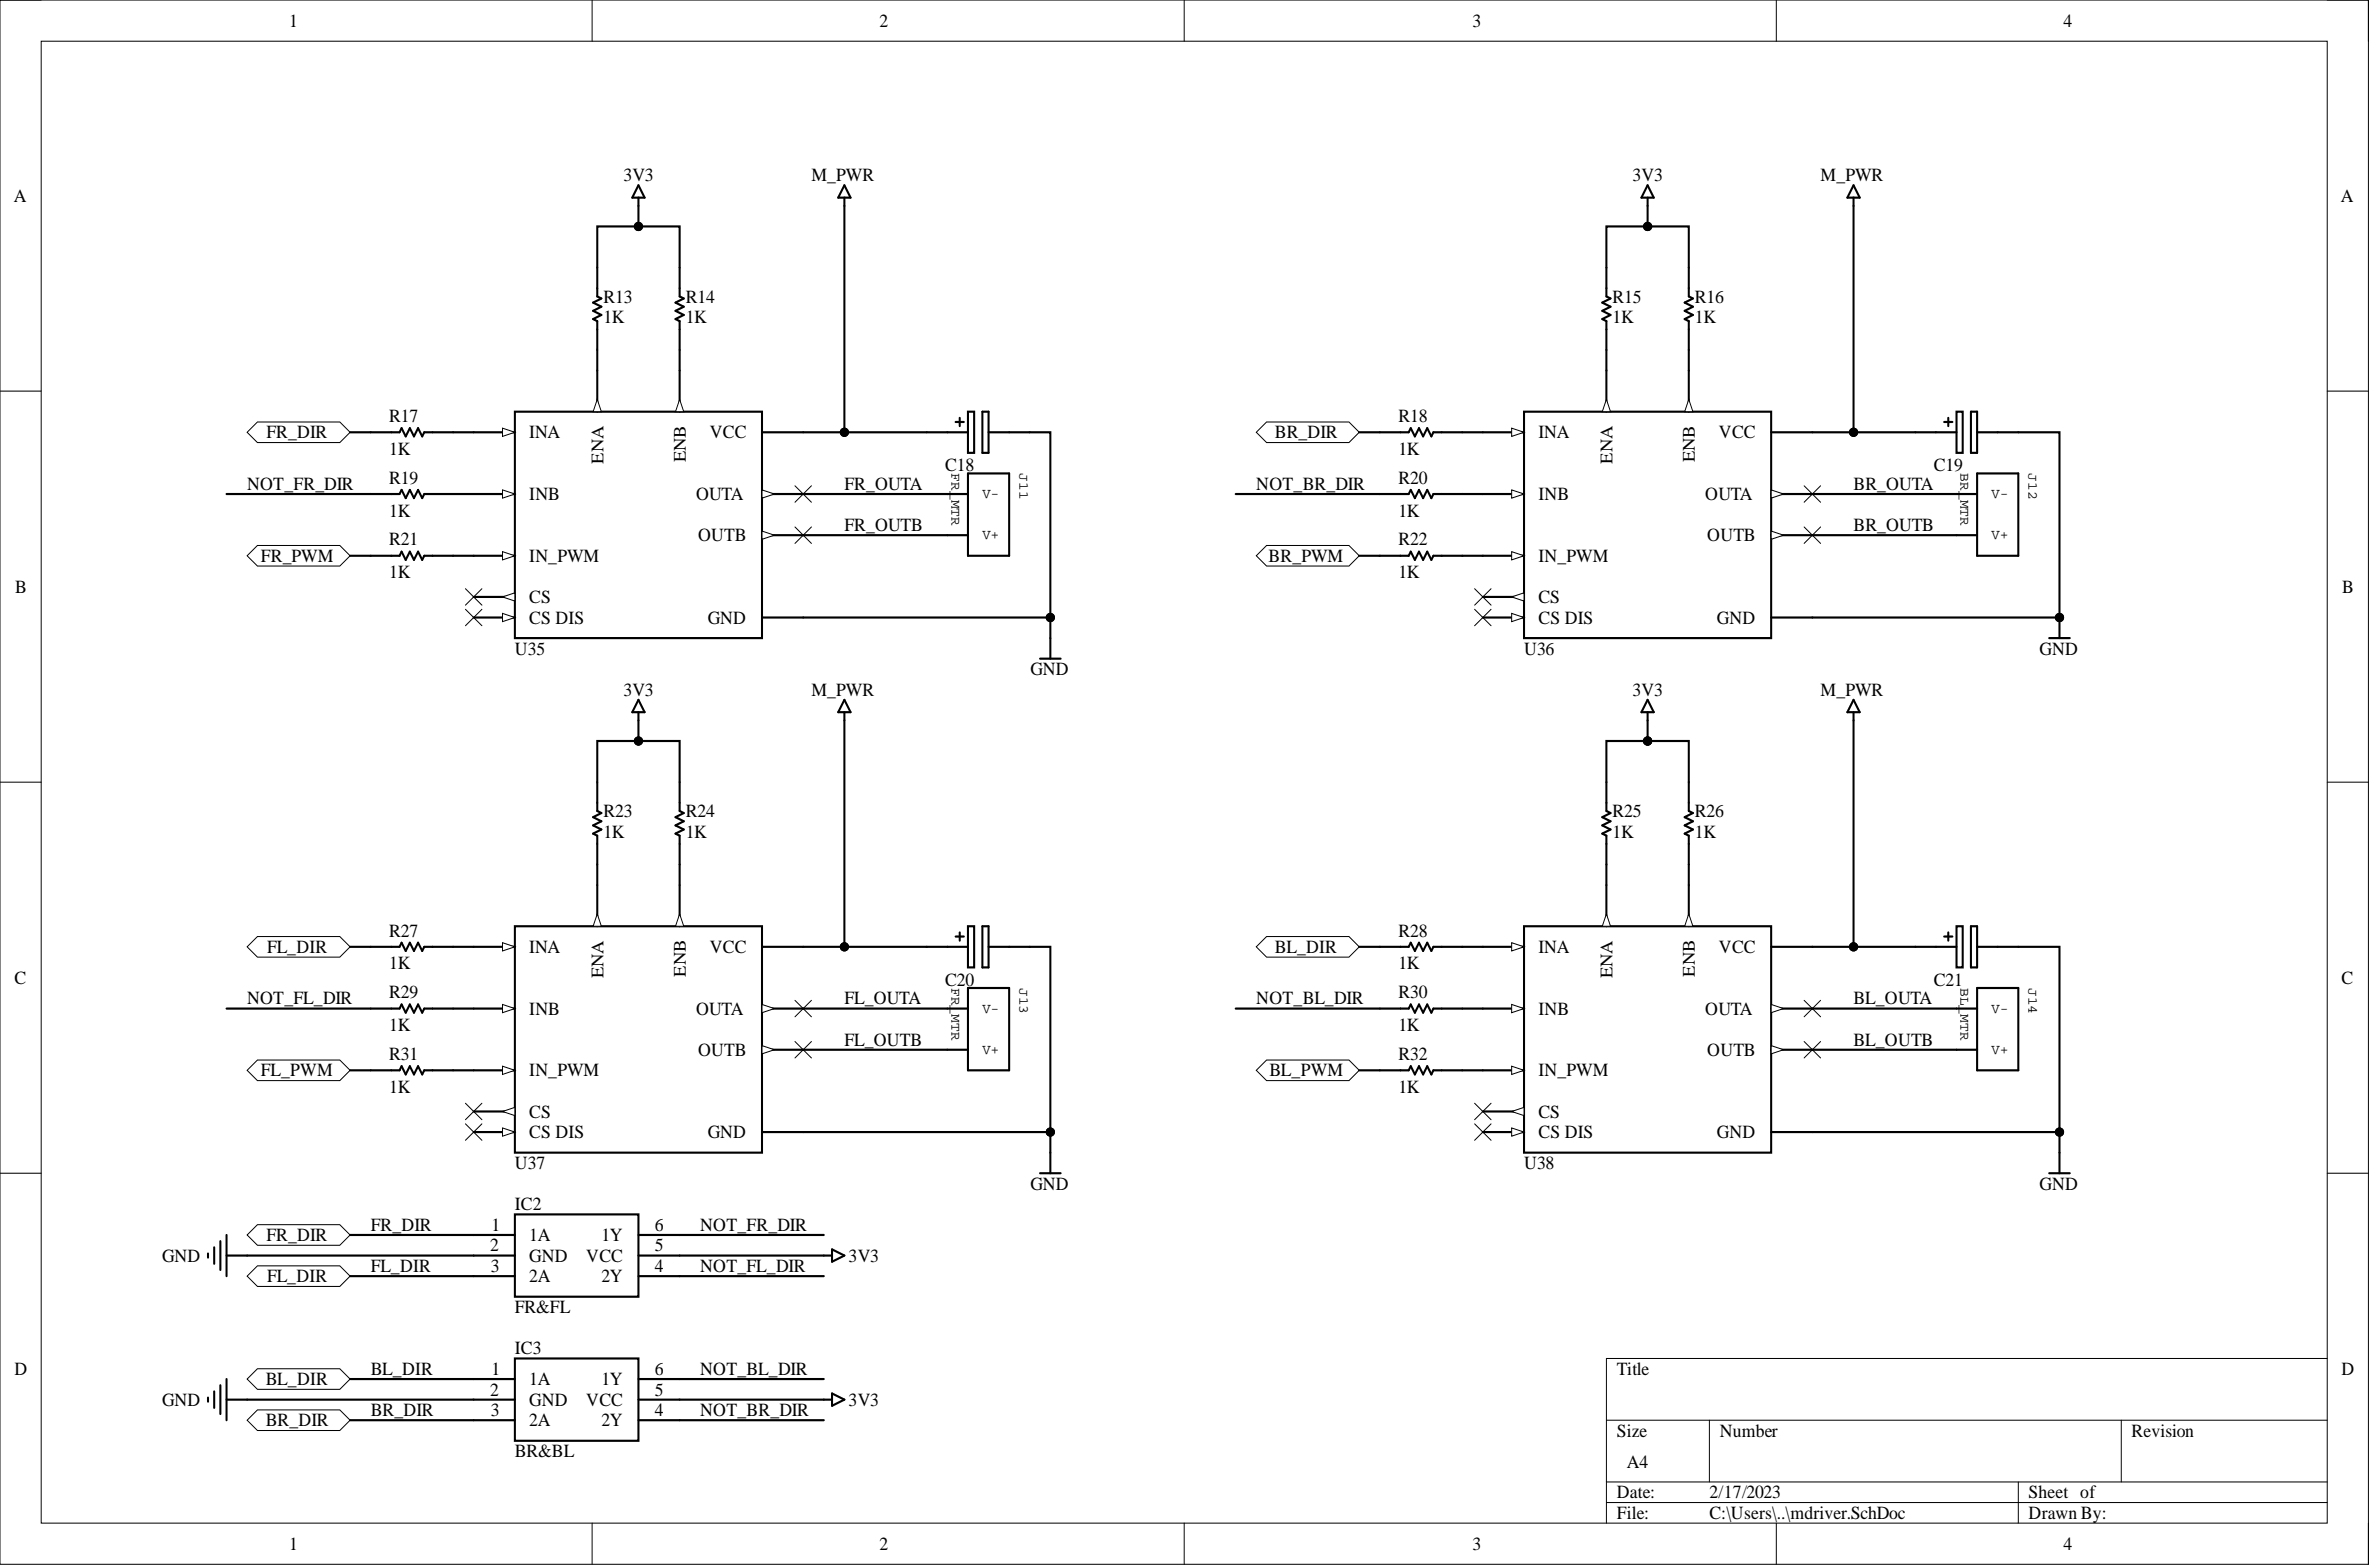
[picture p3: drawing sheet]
<svg xmlns="http://www.w3.org/2000/svg" width="292mm" height="193mm" viewBox="0 0 292 193" stroke-linecap="round" stroke-linejoin="round" font-family="sans-serif">
<defs><g id="words">
<g font-size="2.3">
<text x="35.6" y="3.3">1</text>
<text x="108.3" y="3.3">2</text>
<text x="181.4" y="3.3">3</text>
<text x="254.2" y="3.3">4</text>
<text x="76.8" y="22.3">3V3</text>
<text x="100" y="22.3">M_PWR</text>
<text x="201.1" y="22.3">3V3</text>
<text x="224.3" y="22.3">M_PWR</text>
<text x="1.7" y="24.8">A</text>
<text x="288.4" y="24.8">A</text>
<text x="74.3" y="37.3">R13</text>
<text x="74.3" y="39.8">1K</text>
<text x="84.5" y="37.3">R14</text>
<text x="84.5" y="39.8">1K</text>
<text x="198.7" y="37.3">R15</text>
<text x="198.7" y="39.8">1K</text>
<text x="208.8" y="37.3">R16</text>
<text x="208.8" y="39.8">1K</text>
<text x="32.8" y="54">FR_DIR</text>
<text x="48" y="52">R17</text>
<text x="65.2" y="54">INA</text>
<text x="87.4" y="54">VCC</text>
<text x="157.1" y="54">BR_DIR</text>
<text x="172.3" y="52">R18</text>
<text x="189.5" y="54">INA</text>
<text x="211.8" y="54">VCC</text>
<text x="48" y="56">1K</text>
<text x="48" y="59.6">R19</text>
<text x="116.5" y="58">C18</text>
<text x="172.3" y="56">1K</text>
<text x="172.3" y="59.6">R20</text>
<text x="238.2" y="58">C19</text>
<text x="30.4" y="60.3">NOT_FR_DIR</text>
<text x="48" y="63.6">1K</text>
<text x="65.2" y="61.6">INB</text>
<text x="85.8" y="61.6">OUTA</text>
<text x="104" y="60.3">FR_OUTA</text>
<text x="104" y="65.4">FR_OUTB</text>
<text x="154.8" y="60.3">NOT_BR_DIR</text>
<text x="172.3" y="63.6">1K</text>
<text x="189.5" y="61.6">INB</text>
<text x="210.1" y="61.6">OUTA</text>
<text x="228.4" y="60.3">BR_OUTA</text>
<text x="228.4" y="65.4">BR_OUTB</text>
<text x="32.1" y="69.2">FR_PWM</text>
<text x="48" y="67.2">R21</text>
<text x="48" y="71.2">1K</text>
<text x="65.2" y="69.2">IN_PWM</text>
<text x="86" y="66.7">OUTB</text>
<text x="156.3" y="69.2">BR_PWM</text>
<text x="172.3" y="67.2">R22</text>
<text x="172.3" y="71.2">1K</text>
<text x="189.5" y="69.2">IN_PWM</text>
<text x="210.3" y="66.7">OUTB</text>
<text x="1.9" y="73">B</text>
<text x="65.2" y="74.3">CS</text>
<text x="65.2" y="76.8">CS DIS</text>
<text x="87.2" y="76.8">GND</text>
<text x="189.5" y="74.3">CS</text>
<text x="189.5" y="76.8">CS DIS</text>
<text x="211.5" y="76.8">GND</text>
<text x="288.6" y="73">B</text>
<text x="63.4" y="80.6">U35</text>
<text x="126.9" y="83.1">GND</text>
<text x="187.8" y="80.6">U36</text>
<text x="251.3" y="80.6">GND</text>
<text x="76.8" y="85.7">3V3</text>
<text x="100" y="85.7">M_PWR</text>
<text x="201.1" y="85.7">3V3</text>
<text x="224.3" y="85.7">M_PWR</text>
<text x="74.3" y="100.6">R23</text>
<text x="84.5" y="100.6">R24</text>
<text x="198.7" y="100.6">R25</text>
<text x="208.8" y="100.6">R26</text>
<text x="74.3" y="103.2">1K</text>
<text x="84.5" y="103.2">1K</text>
<text x="198.7" y="103.2">1K</text>
<text x="208.8" y="103.2">1K</text>
<text x="32.9" y="117.4">FL_DIR</text>
<text x="48" y="115.3">R27</text>
<text x="48" y="119.4">1K</text>
<text x="65.2" y="117.4">INA</text>
<text x="87.4" y="117.4">VCC</text>
<text x="157.1" y="117.4">BL_DIR</text>
<text x="172.3" y="115.3">R28</text>
<text x="172.3" y="119.4">1K</text>
<text x="189.5" y="117.4">INA</text>
<text x="211.8" y="117.4">VCC</text>
<text x="1.8" y="121.2">C</text>
<text x="30.4" y="123.7">NOT_FL_DIR</text>
<text x="48" y="122.9">R29</text>
<text x="65.2" y="125">INB</text>
<text x="85.8" y="125">OUTA</text>
<text x="104" y="123.7">FL_OUTA</text>
<text x="116.5" y="121.4">C20</text>
<text x="154.8" y="123.7">NOT_BL_DIR</text>
<text x="172.3" y="122.9">R30</text>
<text x="189.5" y="125">INB</text>
<text x="210.1" y="125">OUTA</text>
<text x="228.4" y="123.7">BL_OUTA</text>
<text x="238.2" y="121.4">C21</text>
<text x="288.5" y="121.2">C</text>
<text x="48" y="127">1K</text>
<text x="48" y="130.5">R31</text>
<text x="86" y="130">OUTB</text>
<text x="104" y="128.8">FL_OUTB</text>
<text x="172.3" y="127">1K</text>
<text x="172.3" y="130.5">R32</text>
<text x="210.3" y="130">OUTB</text>
<text x="228.4" y="128.8">BL_OUTB</text>
<text x="32.1" y="132.6">FL_PWM</text>
<text x="48" y="134.6">1K</text>
<text x="65.2" y="132.6">IN_PWM</text>
<text x="65.2" y="137.6">CS</text>
<text x="156.4" y="132.6">BL_PWM</text>
<text x="172.3" y="134.6">1K</text>
<text x="189.5" y="132.6">IN_PWM</text>
<text x="189.5" y="137.6">CS</text>
<text x="63.4" y="144">U37</text>
<text x="65.2" y="140.2">CS DIS</text>
<text x="87.2" y="140.2">GND</text>
<text x="187.8" y="144">U38</text>
<text x="189.5" y="140.2">CS DIS</text>
<text x="211.5" y="140.2">GND</text>
<text x="63.4" y="149">IC2</text>
<text x="126.9" y="146.5">GND</text>
<text x="251.3" y="146.5">GND</text>
<text x="20" y="155.4">GND</text>
<text x="32.8" y="152.8">FR_DIR</text>
<text x="45.7" y="151.6">FR_DIR</text>
<text x="60.4" y="154.1">2</text>
<text x="60.6" y="151.6">1</text>
<text x="65.2" y="152.8">1A</text>
<text x="65.2" y="155.4">GND</text>
<text x="72.2" y="155.4">VCC</text>
<text x="74.1" y="152.8">1Y</text>
<text x="80.7" y="154.1">5</text>
<text x="80.7" y="151.6">6</text>
<text x="86.3" y="151.6">NOT_FR_DIR</text>
<text x="104.5" y="155.4">3V3</text>
<text x="32.9" y="157.9">FL_DIR</text>
<text x="45.7" y="156.6">FL_DIR</text>
<text x="60.5" y="156.6">3</text>
<text x="63.4" y="161.7">FR&amp;FL</text>
<text x="65.2" y="157.9">2A</text>
<text x="74.1" y="157.9">2Y</text>
<text x="80.7" y="156.6">4</text>
<text x="86.3" y="156.6">NOT_FL_DIR</text>
<text x="63.4" y="166.8">IC3</text>
<text x="1.8" y="169.3">D</text>
<text x="20" y="173.1">GND</text>
<text x="32.7" y="170.6">BL_DIR</text>
<text x="45.7" y="169.3">BL_DIR</text>
<text x="60.4" y="171.9">2</text>
<text x="60.6" y="169.3">1</text>
<text x="65.2" y="170.6">1A</text>
<text x="65.2" y="173.1">GND</text>
<text x="72.2" y="173.1">VCC</text>
<text x="74.1" y="170.6">1Y</text>
<text x="80.7" y="171.9">5</text>
<text x="80.7" y="169.3">6</text>
<text x="86.3" y="169.3">NOT_BL_DIR</text>
<text x="104.5" y="173.1">3V3</text>
<text x="199.2" y="169.3">Title</text>
<text x="288.5" y="169.3">D</text>
<text x="32.7" y="175.7">BR_DIR</text>
<text x="45.7" y="174.4">BR_DIR</text>
<text x="60.5" y="174.4">3</text>
<text x="63.4" y="179.5">BR&amp;BL</text>
<text x="65.2" y="175.7">2A</text>
<text x="74.1" y="175.7">2Y</text>
<text x="80.7" y="174.4">4</text>
<text x="86.3" y="174.4">NOT_BR_DIR</text>
<text x="199.2" y="176.9">Size</text>
<text x="211.9" y="176.9">Number</text>
<text x="262.6" y="176.9">Revision</text>
<text x="199.2" y="184.5">Date:</text>
<text x="200.4" y="180.7">A4</text>
<text x="210.6" y="184.5">2/17/2023</text>
<text x="249.9" y="184.5">Sheet of</text>
<text x="35.6" y="190.9">1</text>
<text x="108.3" y="190.9">2</text>
<text x="181.4" y="190.9">3</text>
<text x="199.2" y="187.1">File:</text>
<text x="210.6" y="187.1">C:\Users\..\mdriver.SchDoc</text>
<text x="249.9" y="187.1">Drawn By:</text>
<text x="254.2" y="190.9">4</text>
</g>
<g font-size="2.2">
<text x="74.3" y="57.1" transform="rotate(-90 74.3 57.1)">ENA</text>
<text x="84.5" y="57" transform="rotate(-90 84.5 57)">ENB</text>
<text x="198.7" y="57.1" transform="rotate(-90 198.7 57.1)">ENA</text>
<text x="208.8" y="57" transform="rotate(-90 208.8 57)">ENB</text>
<text x="74.3" y="120.5" transform="rotate(-90 74.3 120.5)">ENA</text>
<text x="84.5" y="120.3" transform="rotate(-90 84.5 120.3)">ENB</text>
<text x="198.7" y="120.5" transform="rotate(-90 198.7 120.5)">ENA</text>
<text x="208.8" y="120.3" transform="rotate(-90 208.8 120.3)">ENB</text>
</g>
<g font-size="1.8">
<text x="121" y="61.3">V-</text>
<text x="245.4" y="61.3">V-</text>
<text x="121" y="66.4">V+</text>
<text x="245.4" y="66.4">V+</text>
<text x="121" y="124.7">V-</text>
<text x="245.4" y="124.7">V-</text>
<text x="121" y="129.8">V+</text>
<text x="245.4" y="129.8">V+</text>
</g>
<g font-size="1.7">
<text x="117.2" y="58.3" transform="rotate(90 117.2 58.3)">FR_MTR</text>
<text x="125.6" y="58.3" transform="rotate(90 125.6 58.3)">J11</text>
<text x="241.5" y="58.3" transform="rotate(90 241.5 58.3)">BR_MTR</text>
<text x="249.9" y="58.3" transform="rotate(90 249.9 58.3)">J12</text>
<text x="117.2" y="121.7" transform="rotate(90 117.2 121.7)">FR_MTR</text>
<text x="125.6" y="121.7" transform="rotate(90 125.6 121.7)">J13</text>
<text x="241.5" y="121.7" transform="rotate(90 241.5 121.7)">BL_MTR</text>
<text x="249.9" y="121.7" transform="rotate(90 249.9 121.7)">J14</text>
</g>
</g></defs>
<g fill="none" stroke="#000" stroke-width=".12">
<path d="M0 0h291.8v192.6h-291.8zM0 0h5.1M5.1 5.1h281.6v182.5h-281.6zM72.9 0v5.1M145.9 0v5.1M218.8 0v5.1M286.7 0h5.1v5.1M0 48.2h5.1M97.9 59.8l2.1 2.1M100 59.8l-2.1 2.1M222.3 59.8l2 2.1M224.3 59.8l-2 2.1"/>
<path d="M286.7 48.2h5.1M57.3 72.5l2.1 2M57.3 75l2.1 2.1M59.4 72.5l-2.1 2M59.4 75l-2.1 2.1M97.9 64.9l2.1 2M100 64.9l-2.1 2M181.7 72.5l2 2M181.7 75l2 2.1M183.7 72.5l-2 2M183.7 75l-2 2.1M222.3 64.9l2 2"/>
<path d="M224.3 64.9l-2 2M0 96.3h5.1M286.7 96.3h5.1M57.3 135.9l2.1 2M57.3 138.4l2.1 2M59.4 135.9l-2.1 2M59.4 138.4l-2.1 2M97.9 123.2l2.1 2M97.9 128.3l2.1 2M100 123.2l-2.1 2M100 128.3l-2.1 2M181.7 135.9l2 2"/>
<path d="M181.7 138.4l2 2M183.7 135.9l-2 2M183.7 138.4l-2 2M0 144.5h5.1M286.7 144.5h5.1M197.9 174.9h88.8M210.6 174.9v7.6M261.3 174.9v7.6M286.7 167.3h-88.8v20.3M72.9 187.6v5M145.9 187.6v5M197.9 182.5h88.8"/>
<path d="M197.9 185h88.8M218.8 187.6v5M248.6 182.5v5.1M291.8 187.6v5"/>
<circle cx="253.7" cy="76" r=".51"/>
</g>
<g fill="none" stroke="#000" stroke-width=".26">
<path d="M78.7 22.8l.7 1.5h-1.5zM78.7 24.3v1.1M104 22.8l.8 1.5h-1.5zM104 24.3v1.1M203 22.8l.7 1.5h-1.5zM203 24.3v1.1M228.4 22.8l.7 1.5h-1.5zM228.4 24.3v1.1M114.2 53.2h5M117.7 52h1M118.2 51.5v1M119.2 50.7h.8v5.1h-.8z"/>
<path d="M121 50.7h.8v5.1h-.8zM121.8 53.2h5.1M236 53.2h5M239.5 52h1M240 51.5v1M241 50.7h.8v5.1h-.8zM242.8 50.7h.8v5.1h-.8zM243.6 53.2h5M129.4 78.6v2.5M252.5 78.6h2.5M253.7 76v2.6M78.7 86.2l.7 1.5h-1.5z"/>
<path d="M78.7 87.7v1M104 87.7v1M104 86.2l.8 1.5h-1.5zM128.1 81.1h2.6M203 87.7v1M203 86.2l.7 1.5h-1.5zM228.4 87.7v1M228.4 86.2l.7 1.5h-1.5zM114.2 116.6h5M117.7 115.3h1M118.2 114.8v1M119.2 114.1h.8v5h-.8z"/>
<path d="M121 114.1h.8v5h-.8zM121.8 116.6h5.1M236 116.6h5M239.5 115.3h1M240 114.8v1M241 114.1h.8v5h-.8zM242.8 114.1h.8v5h-.8zM243.6 116.6h5M128.1 144.5h2.6M129.4 141.9v2.6M252.5 144.5h2.5M253.7 141.9v2.6"/>
</g>
<circle cx="253.7" cy="76" r=".51" fill="#000"/>
<path d="M30.4 68.4l1.3-1.2h10.2l1.2 1.2-1.2 1.3h-10.2z" fill-rule="evenodd" fill="#fff"/>
<path d="M30.4 68.4l1.3-1.2h10.2l1.2 1.2-1.2 1.3h-10.2z" fill="none" stroke="#000" stroke-width=".12"/>
<path d="M30.4 131.8l1.3-1.3h10.2l1.2 1.3-1.2 1.3h-10.2z" fill-rule="evenodd" fill="#fff"/>
<path d="M30.4 131.8l1.3-1.3h10.2l1.2 1.3-1.2 1.3h-10.2z" fill="none" stroke="#000" stroke-width=".12"/>
<path d="M30.4 116.6l1.3-1.3h10.2l1.2 1.3-1.2 1.3h-10.2z" fill-rule="evenodd" fill="#fff"/>
<path d="M30.4 116.6l1.3-1.3h10.2l1.2 1.3-1.2 1.3h-10.2z" fill="none" stroke="#000" stroke-width=".12"/>
<path d="M154.8 68.4l1.2-1.2h10.2l1.3 1.2-1.3 1.3h-10.2z" fill-rule="evenodd" fill="#fff"/>
<path d="M154.8 68.4l1.2-1.2h10.2l1.3 1.2-1.3 1.3h-10.2z" fill="none" stroke="#000" stroke-width=".12"/>
<path d="M154.8 53.2l1.2-1.2h10.2l1.3 1.2-1.3 1.3h-10.2z" fill-rule="evenodd" fill="#fff"/>
<path d="M154.8 53.2l1.2-1.2h10.2l1.3 1.2-1.3 1.3h-10.2z" fill="none" stroke="#000" stroke-width=".12"/>
<path d="M154.8 131.8l1.2-1.3h10.2l1.3 1.3-1.3 1.3h-10.2z" fill-rule="evenodd" fill="#fff"/>
<path d="M154.8 131.8l1.2-1.3h10.2l1.3 1.3-1.3 1.3h-10.2z" fill="none" stroke="#000" stroke-width=".12"/>
<path d="M154.8 116.6l1.2-1.3h10.2l1.3 1.3-1.3 1.3h-10.2z" fill-rule="evenodd" fill="#fff"/>
<path d="M154.8 116.6l1.2-1.3h10.2l1.3 1.3-1.3 1.3h-10.2z" fill="none" stroke="#000" stroke-width=".12"/>
<path d="M73.6 33v3.5l.5 .3-1 .5 1 .5-1 .5 1 .5-1 .5 .5 .2v3.6M83.7 33v3.5l.5 .3-1 .5 1 .5-1 .5 1 .5-1 .5 .5 .2v3.6M197.9 33v3.5l.5 .3-1 .5 1 .5-1 .5 1 .5-1 .5 .5 .2v3.6M208.1 33v3.5l.5 .3-1.1 .5 1.1 .5-1.1 .5 1.1 .5-1.1 .5 .6 .2v3.6M73.6 96.3v3.6l.5 .2-1 .5 1 .5-1 .5 1 .6-1 .5 .5 .2v3.6M83.7 96.3v3.6l.5 .2-1 .5 1 .5-1 .5 1 .6-1 .5 .5 .2v3.6M197.9 96.3v3.6l.5 .2-1 .5 1 .5-1 .5 1 .6-1 .5 .5 .2v3.6M208.1 96.3v3.6l.5 .2-1.1 .5 1.1 .5-1.1 .5 1.1 .6-1.1 .5 .6 .2v3.6" fill="none" stroke="#000" stroke-width=".26"/>
<path d="M63.4 149.5h15.3v10.2h-15.3z" fill-rule="evenodd" fill="#fff"/>
<path d="M58.4 152.1h5M58.4 154.6h5M58.4 157.2h5M63.4 149.5h15.3v10.2h-15.3zM78.7 152.1h5M78.7 154.6h5M78.7 157.2h5M101.5 154.6h1M102.5 153.9l1.5 .7-1.5 .8zM101.5 172.4h1M102.5 171.6l1.5 .8-1.5 .7z" fill="none" stroke="#000" stroke-width=".26"/>
<path d="M63.4 167.3h15.3v10.1h-15.3z" fill-rule="evenodd" fill="#fff"/>
<g fill="none" stroke="#000" stroke-width=".26">
<path d="M25.6 154.4v.5M26.4 153.6v2M27.1 152.8v3.6M27.9 152.1v5.1M27.9 154.6h2.5M25.6 172.1v.5M26.4 171.3v2.1M27.1 170.6v3.5M27.9 172.4h2.5M27.9 169.8v5.1M58.4 169.8h5M58.4 172.4h5"/>
<path d="M58.4 174.9h5M63.4 167.3h15.3v10.1h-15.3zM78.7 169.8h5M78.7 172.4h5M78.7 174.9h5"/>
</g>
<path d="M30.4 169.8l1.3-1.2h10.2l1.2 1.2-1.2 1.3h-10.2z" fill-rule="evenodd" fill="#fff"/>
<path d="M30.4 169.8l1.3-1.2h10.2l1.2 1.2-1.2 1.3h-10.2z" fill="none" stroke="#000" stroke-width=".12"/>
<path d="M30.4 174.9l1.3-1.3h10.2l1.2 1.3-1.2 1.3h-10.2z" fill-rule="evenodd" fill="#fff"/>
<path d="M30.4 174.9l1.3-1.3h10.2l1.2 1.3-1.2 1.3h-10.2z" fill="none" stroke="#000" stroke-width=".12"/>
<path d="M119.2 58.3h5.1v10.1h-5.1zM243.6 58.3h5v10.1h-5zM116.7 65.9h2.5M116.7 60.8h2.5M241 65.9h2.6M241 60.8h2.6M116.7 129.3h2.5M116.7 124.2h2.5M119.2 121.7h5.1v10.1h-5.1z" fill="none" stroke="#000" stroke-width=".26"/>
<path d="M30.4 157.2l1.3-1.3h10.2l1.2 1.3-1.2 1.2h-10.2z" fill-rule="evenodd" fill="#fff"/>
<path d="M30.4 157.2l1.3-1.3h10.2l1.2 1.3-1.2 1.2h-10.2z" fill="none" stroke="#000" stroke-width=".12"/>
<path d="M30.4 152.1l1.3-1.3h10.2l1.2 1.3-1.2 1.2h-10.2z" fill-rule="evenodd" fill="#fff"/>
<path d="M30.4 152.1l1.3-1.3h10.2l1.2 1.3-1.2 1.2h-10.2z" fill="none" stroke="#000" stroke-width=".12"/>
<path d="M45.7 53.2h3.5l.3-.5 .5 1 .5-1 .5 1 .5-1 .5 1 .3-.5h3.5M45.7 60.8h3.5l.3-.5 .5 1 .5-1 .5 1 .5-1 .5 1 .3-.5h3.5" fill="none" stroke="#000" stroke-width=".26"/>
<path d="M30.4 53.2l1.3-1.2h10.2l1.2 1.2-1.2 1.3h-10.2z" fill-rule="evenodd" fill="#fff"/>
<path d="M30.4 53.2l1.3-1.2h10.2l1.2 1.2-1.2 1.3h-10.2zM222.3 123.2l2 2M222.3 128.3l2 2M224.3 123.2l-2 2M224.3 128.3l-2 2" fill="none" stroke="#000" stroke-width=".12"/>
<g fill="none" stroke="#000" stroke-width=".26">
<path d="M170 53.2h3.5l.3-.5 .5 1 .5-1 .5 1 .5-1 .5 1 .3-.5h3.5M45.7 68.4h3.5l.3-.5 .5 1 .5-1 .5 1 .5-1 .5 1 .3-.5h3.5M170 68.4h3.5l.3-.5 .5 1 .5-1 .5 1 .5-1 .5 1 .3-.5h3.5M170 60.8h3.5l.3-.5 .5 1 .5-1 .5 1 .5-1 .5 1 .3-.5h3.5M45.7 116.6h3.5l.3-.5 .5 1 .5-1 .5 1 .5-1 .5 1 .3-.5h3.5M170 116.6h3.5l.3-.5 .5 1 .5-1 .5 1 .5-1 .5 1 .3-.5h3.5M45.7 124.2h3.5l.3-.5 .5 1 .5-1 .5 1 .5-1 .5 1 .3-.5h3.5M45.7 131.8h3.5l.3-.5 .5 1 .5-1 .5 1 .5-1 .5 1 .3-.5h3.5M170 124.2h3.5l.3-.5 .5 1 .5-1 .5 1 .5-1 .5 1 .3-.5h3.5M170 131.8h3.5l.3-.5 .5 1 .5-1 .5 1 .5-1 .5 1 .3-.5h3.5M241 124.2h2.6M241 129.3h2.6"/>
<path d="M243.6 121.7h5v10.1h-5z"/>
</g>
<path d="M187.8 114.1h30.4v27.8h-30.4z" fill-rule="evenodd" fill="#fff"/>
<path d="M182.7 116.6h5.1M187.8 114.1h30.4v27.8h-30.4z" fill="none" stroke="#000" stroke-width=".26"/>
<path d="M186.2 116.1l1.6 .5-1.6 .5z" fill="#fff"/>
<path d="M186.2 116.1l1.6 .5-1.6 .5z" fill="none" stroke="#000" stroke-width=".12"/>
<path d="M182.7 124.2h5.1" fill="none" stroke="#000" stroke-width=".26"/>
<path d="M186.2 123.7l1.6 .5-1.6 .5z" fill="#fff"/>
<path d="M186.2 123.7l1.6 .5-1.6 .5z" fill="none" stroke="#000" stroke-width=".12"/>
<path d="M182.7 131.8h5.1" fill="none" stroke="#000" stroke-width=".26"/>
<path d="M186.2 131.3l1.6 .5-1.6 .5z" fill="#fff"/>
<path d="M186.2 131.3l1.6 .5-1.6 .5z" fill="none" stroke="#000" stroke-width=".12"/>
<path d="M182.7 136.9h5.1" fill="none" stroke="#000" stroke-width=".26"/>
<path d="M186.2 136.9l1.6-.5v1z" fill="#fff"/>
<path d="M186.2 136.9l1.6-.5v1z" fill="none" stroke="#000" stroke-width=".12"/>
<path d="M182.7 139.4h5.1" fill="none" stroke="#000" stroke-width=".26"/>
<path d="M186.2 138.9l1.6 .5-1.6 .5z" fill="#fff"/>
<path d="M186.2 138.9l1.6 .5-1.6 .5z" fill="none" stroke="#000" stroke-width=".12"/>
<path d="M218.2 116.6h5.1M218.2 124.2h5.1" fill="none" stroke="#000" stroke-width=".26"/>
<path d="M218.2 123.7l1.5 .5-1.5 .5z" fill="#fff"/>
<path d="M218.2 123.7l1.5 .5-1.5 .5z" fill="none" stroke="#000" stroke-width=".12"/>
<path d="M218.2 129.3h5.1" fill="none" stroke="#000" stroke-width=".26"/>
<path d="M218.2 128.8l1.5 .5-1.5 .5z" fill="#fff"/>
<path d="M218.2 128.8l1.5 .5-1.5 .5z" fill="none" stroke="#000" stroke-width=".12"/>
<path d="M197.9 109v5.1" fill="none" stroke="#000" stroke-width=".26"/>
<path d="M197.9 112.5l.5 1.6h-1z" fill="#fff"/>
<path d="M197.9 112.5l.5 1.6h-1z" fill="none" stroke="#000" stroke-width=".12"/>
<path d="M208.1 109v5.1" fill="none" stroke="#000" stroke-width=".26"/>
<path d="M208.1 112.5l.5 1.6h-1.1z" fill="#fff"/>
<path d="M208.1 112.5l.5 1.6h-1.1z" fill="none" stroke="#000" stroke-width=".12"/>
<path d="M218.2 139.4h5.1" fill="none" stroke="#000" stroke-width=".26"/>
<path d="M187.8 50.7h30.4v27.9h-30.4z" fill-rule="evenodd" fill="#fff"/>
<path d="M182.7 53.2h5.1M187.8 50.7h30.4v27.9h-30.4z" fill="none" stroke="#000" stroke-width=".26"/>
<path d="M186.2 52.7l1.6 .5-1.6 .5z" fill="#fff"/>
<path d="M186.2 52.7l1.6 .5-1.6 .5z" fill="none" stroke="#000" stroke-width=".12"/>
<path d="M182.7 60.8h5.1" fill="none" stroke="#000" stroke-width=".26"/>
<path d="M186.2 60.3l1.6 .5-1.6 .5z" fill="#fff"/>
<path d="M186.2 60.3l1.6 .5-1.6 .5z" fill="none" stroke="#000" stroke-width=".12"/>
<path d="M182.7 68.4h5.1" fill="none" stroke="#000" stroke-width=".26"/>
<path d="M186.2 67.9l1.6 .5-1.6 .5z" fill="#fff"/>
<path d="M186.2 67.9l1.6 .5-1.6 .5z" fill="none" stroke="#000" stroke-width=".12"/>
<path d="M182.7 73.5h5.1" fill="none" stroke="#000" stroke-width=".26"/>
<path d="M186.2 73.5l1.6-.5v1z" fill="#fff"/>
<path d="M186.2 73.5l1.6-.5v1z" fill="none" stroke="#000" stroke-width=".12"/>
<path d="M182.7 76h5.1" fill="none" stroke="#000" stroke-width=".26"/>
<path d="M186.2 75.5l1.6 .5-1.6 .6z" fill="#fff"/>
<path d="M186.2 75.5l1.6 .5-1.6 .6z" fill="none" stroke="#000" stroke-width=".12"/>
<path d="M218.2 53.2h5.1M218.2 60.8h5.1" fill="none" stroke="#000" stroke-width=".26"/>
<path d="M218.2 60.3l1.5 .5-1.5 .5z" fill="#fff"/>
<path d="M218.2 60.3l1.5 .5-1.5 .5z" fill="none" stroke="#000" stroke-width=".12"/>
<path d="M218.2 65.9h5.1" fill="none" stroke="#000" stroke-width=".26"/>
<path d="M218.2 65.4l1.5 .5-1.5 .5z" fill="#fff"/>
<path d="M218.2 65.4l1.5 .5-1.5 .5z" fill="none" stroke="#000" stroke-width=".12"/>
<path d="M197.9 45.6v5.1" fill="none" stroke="#000" stroke-width=".26"/>
<path d="M197.9 49.2l.5 1.5h-1z" fill="#fff"/>
<path d="M197.9 49.2l.5 1.5h-1z" fill="none" stroke="#000" stroke-width=".12"/>
<path d="M208.1 45.6v5.1" fill="none" stroke="#000" stroke-width=".26"/>
<path d="M208.1 49.2l.5 1.5h-1.1z" fill="#fff"/>
<path d="M208.1 49.2l.5 1.5h-1.1z" fill="none" stroke="#000" stroke-width=".12"/>
<path d="M218.2 76h5.1" fill="none" stroke="#000" stroke-width=".26"/>
<path d="M63.4 114.1h30.5v27.8h-30.5z" fill-rule="evenodd" fill="#fff"/>
<path d="M58.4 116.6h5M63.4 114.1h30.5v27.8h-30.5z" fill="none" stroke="#000" stroke-width=".26"/>
<path d="M61.9 116.1l1.5 .5-1.5 .5z" fill="#fff"/>
<path d="M61.9 116.1l1.5 .5-1.5 .5z" fill="none" stroke="#000" stroke-width=".12"/>
<path d="M58.4 124.2h5" fill="none" stroke="#000" stroke-width=".26"/>
<path d="M61.9 123.7l1.5 .5-1.5 .5z" fill="#fff"/>
<path d="M61.9 123.7l1.5 .5-1.5 .5z" fill="none" stroke="#000" stroke-width=".12"/>
<path d="M58.4 131.8h5" fill="none" stroke="#000" stroke-width=".26"/>
<path d="M61.9 131.3l1.5 .5-1.5 .5z" fill="#fff"/>
<path d="M61.9 131.3l1.5 .5-1.5 .5z" fill="none" stroke="#000" stroke-width=".12"/>
<path d="M58.4 136.9h5" fill="none" stroke="#000" stroke-width=".26"/>
<path d="M61.9 136.9l1.5-.5v1z" fill="#fff"/>
<path d="M61.9 136.9l1.5-.5v1z" fill="none" stroke="#000" stroke-width=".12"/>
<path d="M58.4 139.4h5" fill="none" stroke="#000" stroke-width=".26"/>
<path d="M61.9 138.9l1.5 .5-1.5 .5z" fill="#fff"/>
<path d="M61.9 138.9l1.5 .5-1.5 .5z" fill="none" stroke="#000" stroke-width=".12"/>
<path d="M93.9 116.6h5.1M93.9 124.2h5.1" fill="none" stroke="#000" stroke-width=".26"/>
<path d="M93.9 123.7l1.5 .5-1.5 .5z" fill="#fff"/>
<path d="M93.9 123.7l1.5 .5-1.5 .5z" fill="none" stroke="#000" stroke-width=".12"/>
<path d="M93.9 129.3h5.1" fill="none" stroke="#000" stroke-width=".26"/>
<path d="M93.9 128.8l1.5 .5-1.5 .5z" fill="#fff"/>
<path d="M93.9 128.8l1.5 .5-1.5 .5z" fill="none" stroke="#000" stroke-width=".12"/>
<path d="M73.6 109v5.1" fill="none" stroke="#000" stroke-width=".26"/>
<path d="M73.6 112.5l.5 1.6h-1z" fill="#fff"/>
<path d="M73.6 112.5l.5 1.6h-1z" fill="none" stroke="#000" stroke-width=".12"/>
<path d="M83.7 109v5.1" fill="none" stroke="#000" stroke-width=".26"/>
<path d="M83.7 112.5l.5 1.6h-1z" fill="#fff"/>
<path d="M83.7 112.5l.5 1.6h-1z" fill="none" stroke="#000" stroke-width=".12"/>
<path d="M93.9 139.4h5.1" fill="none" stroke="#000" stroke-width=".26"/>
<path d="M63.4 50.7h30.5v27.9h-30.5z" fill-rule="evenodd" fill="#fff"/>
<path d="M58.4 53.2h5M63.4 50.7h30.5v27.9h-30.5z" fill="none" stroke="#000" stroke-width=".26"/>
<path d="M61.9 52.7l1.5 .5-1.5 .5z" fill="#fff"/>
<path d="M61.9 52.7l1.5 .5-1.5 .5z" fill="none" stroke="#000" stroke-width=".12"/>
<path d="M58.4 60.8h5" fill="none" stroke="#000" stroke-width=".26"/>
<path d="M61.9 60.3l1.5 .5-1.5 .5z" fill="#fff"/>
<path d="M61.9 60.3l1.5 .5-1.5 .5z" fill="none" stroke="#000" stroke-width=".12"/>
<path d="M58.4 68.4h5" fill="none" stroke="#000" stroke-width=".26"/>
<path d="M61.9 67.9l1.5 .5-1.5 .5z" fill="#fff"/>
<path d="M61.9 67.9l1.5 .5-1.5 .5z" fill="none" stroke="#000" stroke-width=".12"/>
<path d="M58.4 73.5h5" fill="none" stroke="#000" stroke-width=".26"/>
<path d="M61.9 73.5l1.5-.5v1z" fill="#fff"/>
<path d="M61.9 73.5l1.5-.5v1z" fill="none" stroke="#000" stroke-width=".12"/>
<path d="M58.4 76h5" fill="none" stroke="#000" stroke-width=".26"/>
<path d="M61.9 75.5l1.5 .5-1.5 .6z" fill="#fff"/>
<path d="M61.9 75.5l1.5 .5-1.5 .6z" fill="none" stroke="#000" stroke-width=".12"/>
<path d="M93.9 53.2h5.1M93.9 60.8h5.1" fill="none" stroke="#000" stroke-width=".26"/>
<path d="M93.9 60.3l1.5 .5-1.5 .5z" fill="#fff"/>
<path d="M93.9 60.3l1.5 .5-1.5 .5z" fill="none" stroke="#000" stroke-width=".12"/>
<path d="M93.9 65.9h5.1" fill="none" stroke="#000" stroke-width=".26"/>
<path d="M93.9 65.4l1.5 .5-1.5 .5z" fill="#fff"/>
<path d="M93.9 65.4l1.5 .5-1.5 .5z" fill="none" stroke="#000" stroke-width=".12"/>
<path d="M73.6 45.6v5.1" fill="none" stroke="#000" stroke-width=".26"/>
<path d="M73.6 49.2l.5 1.5h-1z" fill="#fff"/>
<path d="M73.6 49.2l.5 1.5h-1z" fill="none" stroke="#000" stroke-width=".12"/>
<path d="M83.7 45.6v5.1" fill="none" stroke="#000" stroke-width=".26"/>
<path d="M83.7 49.2l.5 1.5h-1z" fill="#fff"/>
<g fill="none" stroke="#000" stroke-width=".12">
<path d="M83.7 49.2l.5 1.5h-1z"/>
<circle cx="78.7" cy="27.9" r=".51"/>
<circle cx="203" cy="27.9" r=".51"/>
<circle cx="104" cy="53.2" r=".51"/>
<circle cx="228.4" cy="53.2" r=".51"/>
<circle cx="129.4" cy="76" r=".51"/>
<circle cx="253.7" cy="76" r=".51"/>
<circle cx="78.7" cy="91.3" r=".51"/>
<circle cx="203" cy="91.3" r=".51"/>
<circle cx="104" cy="116.6" r=".51"/>
<circle cx="228.4" cy="116.6" r=".51"/>
<circle cx="129.4" cy="139.4" r=".51"/>
<circle cx="253.7" cy="139.4" r=".51"/>
</g>
<g fill="none" stroke="#000" stroke-width=".26">
<path d="M73.6 33v-5.1h10.1v5.1M78.7 25.4v2.5M104 25.4v27.8h10.2M203 27.9h-5.1v5.1M203 25.4v2.5h5.1v5.1M228.4 25.4v27.8h-5.1M43.1 53.2h2.6M55.8 53.2h2.6M73.6 43.1v2.5M83.7 43.1v2.5M99 53.2h5M126.9 53.2h2.5v25.4"/>
<path d="M167.5 53.2h2.5M180.1 53.2h2.6M197.9 43.1v2.5M208.1 43.1v2.5M228.4 53.2h7.6M248.6 53.2h5.1v22.8h-30.4M27.9 60.8h17.8M43.1 68.4h2.6M55.8 60.8h2.6M55.8 68.4h2.6M93.9 76h35.5M99 65.9h17.7"/>
<path d="M99 60.8h17.7M152.2 60.8h17.8M167.5 68.4h2.5M180.1 60.8h2.6M180.1 68.4h2.6M223.3 65.9h17.7M223.3 60.8h17.7M73.6 96.3v-5h10.1v5M78.7 88.7v2.6M104 88.7v27.9h-5M203 91.3h-5.1v5M203 91.3h5.1v5"/>
<path d="M203 88.7v2.6M228.4 88.7v27.9h-5.1M43.1 116.6h2.6M55.8 116.6h2.6M73.6 106.5v2.5M83.7 106.5v2.5M104 116.6h10.2M126.9 116.6h2.5v25.3M167.5 116.6h2.5M180.1 116.6h2.6M197.9 106.5v2.5M208.1 106.5v2.5"/>
<path d="M228.4 116.6h7.6M248.6 116.6h5.1v25.3M27.9 124.2h17.8M43.1 131.8h2.6M55.8 124.2h2.6M55.8 131.8h2.6M99 129.3h17.7M99 124.2h17.7M99 139.4h30.4M152.2 124.2h17.8M167.5 131.8h2.5M180.1 124.2h2.6"/>
<path d="M180.1 131.8h2.6M223.3 129.3h17.7M223.3 124.2h17.7M223.3 139.4h30.4M30.4 154.6h28M43.1 157.2h15.3M43.1 152.1h15.3M83.7 154.6h17.8M83.7 157.2h17.8M83.7 152.1h17.8M30.4 172.4h28M43.1 169.8h15.3"/>
<path d="M43.1 174.9h15.3M83.7 172.4h17.8M83.7 169.8h17.8M83.7 174.9h17.8"/>
</g>
<g fill="#000">
<circle cx="78.7" cy="27.9" r=".51"/>
<circle cx="203" cy="27.9" r=".51"/>
<circle cx="104" cy="53.2" r=".51"/>
<circle cx="228.4" cy="53.2" r=".51"/>
<circle cx="129.4" cy="76" r=".51"/>
<circle cx="253.7" cy="76" r=".51"/>
<circle cx="78.7" cy="91.3" r=".51"/>
<circle cx="203" cy="91.3" r=".51"/>
<circle cx="104" cy="116.6" r=".51"/>
<circle cx="228.4" cy="116.6" r=".51"/>
<circle cx="129.4" cy="139.4" r=".51"/>
<circle cx="253.7" cy="139.4" r=".51"/>
</g>
<use href="#words"/>
</svg>
